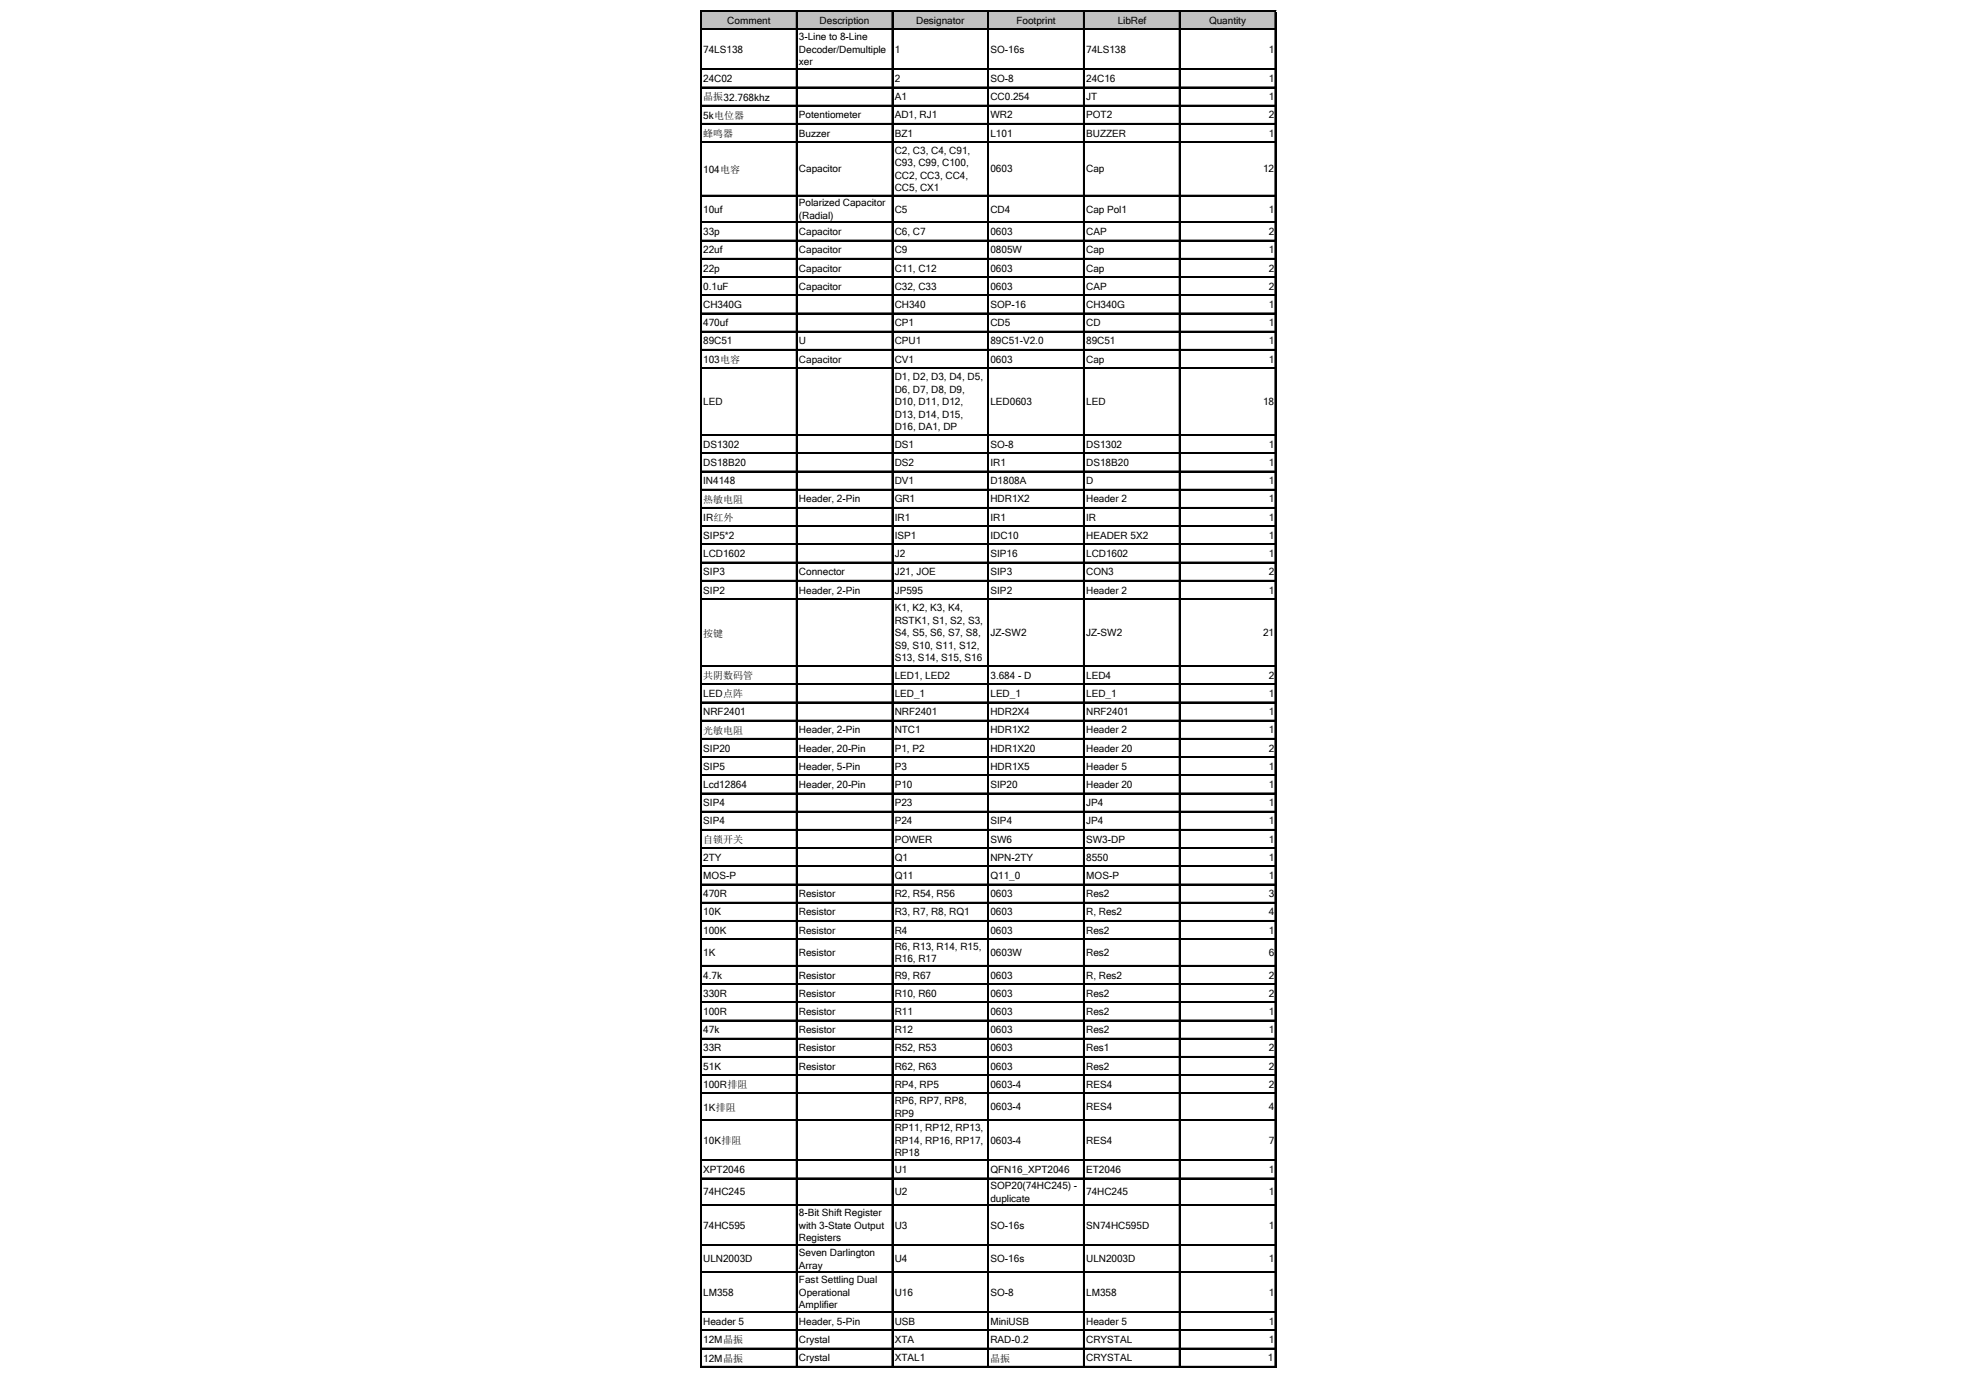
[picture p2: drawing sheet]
<svg xmlns="http://www.w3.org/2000/svg" width="297mm" height="210mm" viewBox="0 0 297 210" stroke-linecap="round" stroke-linejoin="round" font-family="sans-serif">
<defs><g id="words">
<g font-size="1.5">
<text x="109" y="3.5">Comment</text>
<text x="122.8" y="3.5">Description</text>
<text x="137.3" y="3.5">Designator</text>
<text x="152.3" y="3.5">Footprint</text>
<text x="167.5" y="3.5">LibRef</text>
<text x="181.2" y="3.5">Quantity</text>
<text x="105.4" y="7.9">74LS138</text>
<text x="119.7" y="6">3-Line to 8-Line</text>
<text x="119.7" y="7.9">Decoder/Demultiple</text>
<text x="119.7" y="9.8">xer</text>
<text x="134.1" y="7.9">1</text>
<text x="148.4" y="7.9">SO-16s</text>
<text x="162.8" y="7.9">74LS138</text>
<text x="190.2" y="7.9">1</text>
<text x="105.4" y="15.1">晶振32.768khz</text>
<text x="105.4" y="12.3">24C02</text>
<text x="105.4" y="17.8">5k电位器</text>
<text x="119.7" y="17.8">Potentiometer</text>
<text x="134.1" y="12.3">2</text>
<text x="134.1" y="15">A1</text>
<text x="134.1" y="17.8">AD1, RJ1</text>
<text x="148.4" y="12.3">SO-8</text>
<text x="148.4" y="15">CC0.254</text>
<text x="148.4" y="17.8">WR2</text>
<text x="162.8" y="12.3">24C16</text>
<text x="162.8" y="15">JT</text>
<text x="162.8" y="17.8">POT2</text>
<text x="190.2" y="12.3">1</text>
<text x="190.2" y="15">1</text>
<text x="190.2" y="17.8">2</text>
<text x="105.4" y="20.6">蜂鸣器</text>
<text x="119.7" y="20.5">Buzzer</text>
<text x="134.1" y="20.5">BZ1</text>
<text x="134.1" y="23">C2, C3, C4, C91,</text>
<text x="148.4" y="20.5">L101</text>
<text x="162.8" y="20.5">BUZZER</text>
<text x="190.2" y="20.5">1</text>
<text x="105.4" y="25.9">104电容</text>
<text x="119.7" y="25.9">Capacitor</text>
<text x="134.1" y="24.9">C93, C99, C100,</text>
<text x="134.1" y="26.8">CC2, CC3, CC4,</text>
<text x="134.1" y="28.7">CC5, CX1</text>
<text x="148.4" y="25.9">0603</text>
<text x="162.8" y="25.9">Cap</text>
<text x="189.3" y="25.9">12</text>
<text x="105.4" y="31.9">10uf</text>
<text x="105.4" y="35.3">33p</text>
<text x="119.7" y="30.9">Polarized Capacitor</text>
<text x="119.7" y="32.8">(Radial)</text>
<text x="119.7" y="35.3">Capacitor</text>
<text x="134.1" y="31.9">C5</text>
<text x="134.1" y="35.3">C6, C7</text>
<text x="148.4" y="31.9">CD4</text>
<text x="148.4" y="35.3">0603</text>
<text x="162.8" y="31.9">Cap Pol1</text>
<text x="162.8" y="35.3">CAP</text>
<text x="190.2" y="31.9">1</text>
<text x="190.2" y="35.3">2</text>
<text x="105.4" y="38">22uf</text>
<text x="105.4" y="40.7">22p</text>
<text x="119.7" y="38">Capacitor</text>
<text x="119.7" y="40.7">Capacitor</text>
<text x="134.1" y="38">C9</text>
<text x="134.1" y="40.7">C11, C12</text>
<text x="148.4" y="38">0805W</text>
<text x="148.4" y="40.7">0603</text>
<text x="162.8" y="38">Cap</text>
<text x="162.8" y="40.7">Cap</text>
<text x="190.2" y="38">1</text>
<text x="190.2" y="40.7">2</text>
<text x="105.4" y="43.4">0.1uF</text>
<text x="105.4" y="46.2">CH340G</text>
<text x="119.7" y="43.4">Capacitor</text>
<text x="134.1" y="43.4">C32, C33</text>
<text x="134.1" y="46.2">CH340</text>
<text x="148.4" y="43.4">0603</text>
<text x="148.4" y="46.2">SOP-16</text>
<text x="162.8" y="43.4">CAP</text>
<text x="162.8" y="46.2">CH340G</text>
<text x="190.2" y="43.4">2</text>
<text x="190.2" y="46.2">1</text>
<text x="105.4" y="48.9">470uf</text>
<text x="105.4" y="51.6">89C51</text>
<text x="119.7" y="51.6">U</text>
<text x="134.1" y="48.9">CP1</text>
<text x="134.1" y="51.6">CPU1</text>
<text x="148.4" y="48.9">CD5</text>
<text x="148.4" y="51.6">89C51-V2.0</text>
<text x="162.8" y="48.9">CD</text>
<text x="162.8" y="51.6">89C51</text>
<text x="190.2" y="48.9">1</text>
<text x="190.2" y="51.6">1</text>
<text x="105.4" y="54.4">103电容</text>
<text x="119.7" y="54.4">Capacitor</text>
<text x="134.1" y="54.4">CV1</text>
<text x="134.1" y="57">D1, D2, D3, D4, D5,</text>
<text x="134.1" y="58.9">D6, D7, D8, D9,</text>
<text x="148.4" y="54.4">0603</text>
<text x="162.8" y="54.4">Cap</text>
<text x="190.2" y="54.4">1</text>
<text x="105.4" y="60.7">LED</text>
<text x="134.1" y="60.7">D10, D11, D12,</text>
<text x="134.1" y="62.6">D13, D14, D15,</text>
<text x="134.1" y="64.5">D16, DA1, DP</text>
<text x="148.4" y="60.7">LED0603</text>
<text x="162.8" y="60.7">LED</text>
<text x="189.3" y="60.7">18</text>
<text x="105.4" y="67.1">DS1302</text>
<text x="105.4" y="69.9">DS18B20</text>
<text x="134.1" y="67.1">DS1</text>
<text x="134.1" y="69.9">DS2</text>
<text x="148.4" y="67.1">SO-8</text>
<text x="148.4" y="69.9">IR1</text>
<text x="162.8" y="67.1">DS1302</text>
<text x="162.8" y="69.9">DS18B20</text>
<text x="190.2" y="67.1">1</text>
<text x="190.2" y="69.9">1</text>
<text x="105.4" y="75.4">热敏电阻</text>
<text x="105.4" y="72.6">IN4148</text>
<text x="119.7" y="75.3">Header, 2-Pin</text>
<text x="134.1" y="72.6">DV1</text>
<text x="134.1" y="75.3">GR1</text>
<text x="148.4" y="72.6">D1808A</text>
<text x="148.4" y="75.3">HDR1X2</text>
<text x="162.8" y="72.6">D</text>
<text x="162.8" y="75.3">Header 2</text>
<text x="190.2" y="72.6">1</text>
<text x="190.2" y="75.3">1</text>
<text x="105.4" y="78.1">IR红外</text>
<text x="105.4" y="80.8">SIP5*2</text>
<text x="105.4" y="83.5">LCD1602</text>
<text x="134.1" y="78.1">IR1</text>
<text x="134.1" y="80.8">ISP1</text>
<text x="134.1" y="83.5">J2</text>
<text x="148.4" y="78.1">IR1</text>
<text x="148.4" y="80.8">IDC10</text>
<text x="148.4" y="83.5">SIP16</text>
<text x="162.8" y="78.1">IR</text>
<text x="162.8" y="80.8">HEADER 5X2</text>
<text x="162.8" y="83.5">LCD1602</text>
<text x="190.2" y="78.1">1</text>
<text x="190.2" y="80.8">1</text>
<text x="190.2" y="83.5">1</text>
<text x="105.4" y="86.3">SIP3</text>
<text x="105.4" y="89">SIP2</text>
<text x="119.7" y="86.3">Connector</text>
<text x="119.7" y="89">Header, 2-Pin</text>
<text x="134.1" y="86.3">J21, JOE</text>
<text x="134.1" y="89">JP595</text>
<text x="148.4" y="86.3">SIP3</text>
<text x="148.4" y="89">SIP2</text>
<text x="162.8" y="86.3">CON3</text>
<text x="162.8" y="89">Header 2</text>
<text x="190.2" y="86.3">2</text>
<text x="190.2" y="89">1</text>
<text x="105.4" y="95.5">按键</text>
<text x="134.1" y="91.6">K1, K2, K3, K4,</text>
<text x="134.1" y="93.5">RSTK1, S1, S2, S3,</text>
<text x="134.1" y="95.4">S4, S5, S6, S7, S8,</text>
<text x="148.4" y="95.4">JZ-SW2</text>
<text x="162.8" y="95.4">JZ-SW2</text>
<text x="189.3" y="95.4">21</text>
<text x="105.4" y="101.9">共阴数码管</text>
<text x="134.1" y="97.2">S9, S10, S11, S12,</text>
<text x="134.1" y="99.1">S13, S14, S15, S16</text>
<text x="134.1" y="101.8">LED1, LED2</text>
<text x="148.4" y="101.8">3.684 - D</text>
<text x="162.8" y="101.8">LED4</text>
<text x="190.2" y="101.8">2</text>
<text x="105.4" y="104.5">LED点阵</text>
<text x="105.4" y="107.2">NRF2401</text>
<text x="134.1" y="104.5">LED_1</text>
<text x="134.1" y="107.2">NRF2401</text>
<text x="148.4" y="104.5">LED_1</text>
<text x="148.4" y="107.2">HDR2X4</text>
<text x="162.8" y="104.5">LED_1</text>
<text x="162.8" y="107.2">NRF2401</text>
<text x="190.2" y="104.5">1</text>
<text x="190.2" y="107.2">1</text>
<text x="105.4" y="110.1">光敏电阻</text>
<text x="105.4" y="112.7">SIP20</text>
<text x="119.7" y="110">Header, 2-Pin</text>
<text x="119.7" y="112.7">Header, 20-Pin</text>
<text x="134.1" y="110">NTC1</text>
<text x="134.1" y="112.7">P1, P2</text>
<text x="148.4" y="110">HDR1X2</text>
<text x="148.4" y="112.7">HDR1X20</text>
<text x="162.8" y="110">Header 2</text>
<text x="162.8" y="112.7">Header 20</text>
<text x="190.2" y="110">1</text>
<text x="190.2" y="112.7">2</text>
<text x="105.4" y="115.4">SIP5</text>
<text x="105.4" y="118.1">Lcd12864</text>
<text x="119.7" y="115.4">Header, 5-Pin</text>
<text x="119.7" y="118.1">Header, 20-Pin</text>
<text x="134.1" y="115.4">P3</text>
<text x="134.1" y="118.1">P10</text>
<text x="148.4" y="115.4">HDR1X5</text>
<text x="148.4" y="118.1">SIP20</text>
<text x="162.8" y="115.4">Header 5</text>
<text x="162.8" y="118.1">Header 20</text>
<text x="190.2" y="115.4">1</text>
<text x="190.2" y="118.1">1</text>
<text x="105.4" y="120.9">SIP4</text>
<text x="105.4" y="123.6">SIP4</text>
<text x="134.1" y="120.9">P23</text>
<text x="134.1" y="123.6">P24</text>
<text x="148.4" y="123.6">SIP4</text>
<text x="162.8" y="120.9">JP4</text>
<text x="162.8" y="123.6">JP4</text>
<text x="190.2" y="120.9">1</text>
<text x="190.2" y="123.6">1</text>
<text x="105.4" y="126.4">自锁开关</text>
<text x="105.4" y="129.1">2TY</text>
<text x="105.4" y="131.8">MOS-P</text>
<text x="134.1" y="126.3">POWER</text>
<text x="134.1" y="129.1">Q1</text>
<text x="134.1" y="131.8">Q11</text>
<text x="148.4" y="126.3">SW6</text>
<text x="148.4" y="129.1">NPN-2TY</text>
<text x="148.4" y="131.8">Q11_0</text>
<text x="162.8" y="126.3">SW3-DP</text>
<text x="162.8" y="129.1">8550</text>
<text x="162.8" y="131.8">MOS-P</text>
<text x="190.2" y="126.3">1</text>
<text x="190.2" y="129.1">1</text>
<text x="190.2" y="131.8">1</text>
<text x="105.4" y="134.5">470R</text>
<text x="105.4" y="137.3">10K</text>
<text x="119.7" y="134.5">Resistor</text>
<text x="119.7" y="137.3">Resistor</text>
<text x="134.1" y="134.5">R2, R54, R56</text>
<text x="134.1" y="137.3">R3, R7, R8, RQ1</text>
<text x="148.4" y="134.5">0603</text>
<text x="148.4" y="137.3">0603</text>
<text x="162.8" y="134.5">Res2</text>
<text x="162.8" y="137.3">R, Res2</text>
<text x="190.2" y="134.5">3</text>
<text x="190.2" y="137.3">4</text>
<text x="105.4" y="140">100K</text>
<text x="105.4" y="143.3">1K</text>
<text x="119.7" y="140">Resistor</text>
<text x="119.7" y="143.3">Resistor</text>
<text x="134.1" y="140">R4</text>
<text x="134.1" y="142.4">R6, R13, R14, R15,</text>
<text x="148.4" y="140">0603</text>
<text x="148.4" y="143.3">0603W</text>
<text x="162.8" y="140">Res2</text>
<text x="162.8" y="143.3">Res2</text>
<text x="190.2" y="140">1</text>
<text x="190.2" y="143.3">6</text>
<text x="105.4" y="146.7">4.7k</text>
<text x="105.4" y="149.5">330R</text>
<text x="119.7" y="146.7">Resistor</text>
<text x="119.7" y="149.5">Resistor</text>
<text x="134.1" y="144.3">R16, R17</text>
<text x="134.1" y="146.7">R9, R67</text>
<text x="134.1" y="149.5">R10, R60</text>
<text x="148.4" y="146.7">0603</text>
<text x="148.4" y="149.5">0603</text>
<text x="162.8" y="146.7">R, Res2</text>
<text x="162.8" y="149.5">Res2</text>
<text x="190.2" y="146.7">2</text>
<text x="190.2" y="149.5">2</text>
<text x="105.4" y="152.2">100R</text>
<text x="105.4" y="154.9">47k</text>
<text x="119.7" y="152.2">Resistor</text>
<text x="119.7" y="154.9">Resistor</text>
<text x="134.1" y="152.2">R11</text>
<text x="134.1" y="154.9">R12</text>
<text x="148.4" y="152.2">0603</text>
<text x="148.4" y="154.9">0603</text>
<text x="162.8" y="152.2">Res2</text>
<text x="162.8" y="154.9">Res2</text>
<text x="190.2" y="152.2">1</text>
<text x="190.2" y="154.9">1</text>
<text x="105.4" y="157.6">33R</text>
<text x="105.4" y="160.4">51K</text>
<text x="119.7" y="157.6">Resistor</text>
<text x="119.7" y="160.4">Resistor</text>
<text x="134.1" y="157.6">R52, R53</text>
<text x="134.1" y="160.4">R62, R63</text>
<text x="148.4" y="157.6">0603</text>
<text x="148.4" y="160.4">0603</text>
<text x="162.8" y="157.6">Res1</text>
<text x="162.8" y="160.4">Res2</text>
<text x="190.2" y="157.6">2</text>
<text x="190.2" y="160.4">2</text>
<text x="105.4" y="163.2">100R排阻</text>
<text x="105.4" y="166.5">1K排阻</text>
<text x="134.1" y="163.1">RP4, RP5</text>
<text x="134.1" y="165.5">RP6, RP7, RP8,</text>
<text x="134.1" y="167.4">RP9</text>
<text x="148.4" y="163.1">0603-4</text>
<text x="148.4" y="166.5">0603-4</text>
<text x="162.8" y="163.1">RES4</text>
<text x="162.8" y="166.5">RES4</text>
<text x="190.2" y="163.1">2</text>
<text x="190.2" y="166.5">4</text>
<text x="105.4" y="171.5">10K排阻</text>
<text x="134.1" y="169.6">RP11, RP12, RP13,</text>
<text x="134.1" y="171.5">RP14, RP16, RP17,</text>
<text x="134.1" y="173.4">RP18</text>
<text x="148.4" y="171.5">0603-4</text>
<text x="162.8" y="171.5">RES4</text>
<text x="190.2" y="171.5">7</text>
<text x="105.4" y="175.9">XPT2046</text>
<text x="105.4" y="179.2">74HC245</text>
<text x="134.1" y="175.9">U1</text>
<text x="134.1" y="179.2">U2</text>
<text x="148.4" y="175.9">QFN16_XPT2046</text>
<text x="148.4" y="178.3">SOP20(74HC245) -</text>
<text x="162.8" y="175.9">ET2046</text>
<text x="162.8" y="179.2">74HC245</text>
<text x="190.2" y="175.9">1</text>
<text x="190.2" y="179.2">1</text>
<text x="105.4" y="184.2">74HC595</text>
<text x="119.7" y="182.4">8-Bit Shift Register</text>
<text x="119.7" y="184.2">with 3-State Output</text>
<text x="134.1" y="184.2">U3</text>
<text x="148.4" y="180.2">duplicate</text>
<text x="148.4" y="184.2">SO-16s</text>
<text x="162.8" y="184.2">SN74HC595D</text>
<text x="190.2" y="184.2">1</text>
<text x="105.4" y="189.2">ULN2003D</text>
<text x="119.7" y="186.1">Registers</text>
<text x="119.7" y="188.3">Seven Darlington</text>
<text x="119.7" y="190.2">Array</text>
<text x="134.1" y="189.2">U4</text>
<text x="148.4" y="189.2">SO-16s</text>
<text x="162.8" y="189.2">ULN2003D</text>
<text x="190.2" y="189.2">1</text>
<text x="105.4" y="194.3">LM358</text>
<text x="119.7" y="192.4">Fast Settling Dual</text>
<text x="119.7" y="194.3">Operational</text>
<text x="119.7" y="196.1">Amplifier</text>
<text x="134.1" y="194.3">U16</text>
<text x="148.4" y="194.3">SO-8</text>
<text x="162.8" y="194.3">LM358</text>
<text x="190.2" y="194.3">1</text>
<text x="105.4" y="198.6">Header 5</text>
<text x="105.4" y="201.4">12M晶振</text>
<text x="119.7" y="198.6">Header, 5-Pin</text>
<text x="119.7" y="201.4">Crystal</text>
<text x="134.1" y="198.6">USB</text>
<text x="134.1" y="201.4">XTA</text>
<text x="148.4" y="198.6">MiniUSB</text>
<text x="148.4" y="201.4">RAD-0.2</text>
<text x="162.8" y="198.6">Header 5</text>
<text x="162.8" y="201.4">CRYSTAL</text>
<text x="190.2" y="198.6">1</text>
<text x="190.2" y="201.4">1</text>
<text x="105.4" y="204.2">12M晶振</text>
<text x="119.7" y="204.1">Crystal</text>
<text x="134.1" y="204.1">XTAL1</text>
<text x="148.4" y="204.2">晶振</text>
<text x="162.8" y="204.1">CRYSTAL</text>
<text x="190" y="204.1">1</text>
</g>
</g></defs>
<path d="M105.1 1.6h86.1v2.8h-86.1z" fill="#c0c0c0"/>
<g fill="none" stroke="#000" stroke-width=".15">
<path d="M105 1.6v203.4M105.2 1.6h86.1M105.2 4.3h86.1M105.2 10.3h86.1M105.2 13h86.1M105.2 15.8h86.1M105.2 18.5h86.1M119.3 1.7v203.3M133.7 1.7v203.3M148 1.7v203.3M162.4 1.7v203.3M176.7 1.7v203.3"/>
<path d="M191.1 1.7v203.3M105.2 21.2h86.1M105.2 29.3h86.1M105.2 33.3h86.1M105.2 36h86.1M105.2 38.7h86.1M105.2 41.5h86.1M105.2 44.2h86.1M105.2 46.9h86.1M105.2 49.7h86.1M105.2 52.4h86.1M105.2 55.1h86.1"/>
<path d="M105.2 65.2h86.1M105.2 67.9h86.1M105.2 70.6h86.1M105.2 73.4h86.1M105.2 76.1h86.1M105.2 78.8h86.1M105.2 81.5h86.1M105.2 84.3h86.1M105.2 87h86.1M105.2 89.7h86.1M105.2 99.8h86.1M105.2 102.5h86.1"/>
<path d="M105.2 105.2h86.1M105.2 108h86.1M105.2 110.7h86.1M105.2 113.4h86.1M105.2 116.2h86.1M105.2 118.9h86.1M105.2 121.6h86.1M105.2 124.4h86.1M105.2 127.1h86.1M105.2 129.8h86.1M105.2 132.5h86.1M105.2 135.3h86.1"/>
<path d="M105.2 138h86.1M105.2 140.7h86.1M105.2 144.7h86.1M105.2 147.5h86.1M105.2 150.2h86.1M105.2 152.9h86.1M105.2 155.7h86.1M105.2 158.4h86.1M105.2 161.1h86.1M105.2 163.9h86.1M105.2 167.9h86.1M105.2 173.9h86.1"/>
<path d="M105.2 176.6h86.1M105.2 180.6h86.1M105.2 186.6h86.1M105.2 190.6h86.1M105.2 196.7h86.1M105.2 199.4h86.1M105.2 202.1h86.1M105.2 204.9h86.1"/>
</g>
<g fill="none" stroke="#000" stroke-width=".18">
<path d="M105.1 1.6v203.4M105.2 1.6h86.1M105.2 4.4h86.1M105.2 10.4h86.1M105.2 13.1h86.1M105.2 15.9h86.1M105.2 18.6h86.1M119.4 1.7v203.3M133.8 1.7v203.3M148.1 1.7v203.3M162.5 1.7v203.3M176.8 1.7v203.3"/>
<path d="M191.2 1.7v203.3M105.2 21.3h86.1M105.2 29.4h86.1M105.2 33.4h86.1M105.2 36.1h86.1M105.2 38.8h86.1M105.2 41.6h86.1M105.2 44.3h86.1M105.2 47h86.1M105.2 49.7h86.1M105.2 52.5h86.1M105.2 55.2h86.1"/>
<path d="M105.2 65.2h86.1M105.2 68h86.1M105.2 70.7h86.1M105.2 73.4h86.1M105.2 76.2h86.1M105.2 78.9h86.1M105.2 81.6h86.1M105.2 84.4h86.1M105.2 87.1h86.1M105.2 89.8h86.1M105.2 99.9h86.1M105.2 102.6h86.1"/>
<path d="M105.2 105.3h86.1M105.2 108.1h86.1M105.2 110.8h86.1M105.2 113.5h86.1M105.2 116.3h86.1M105.2 119h86.1M105.2 121.7h86.1M105.2 124.4h86.1M105.2 127.2h86.1M105.2 129.9h86.1M105.2 132.6h86.1M105.2 135.4h86.1"/>
<path d="M105.2 138.1h86.1M105.2 140.8h86.1M105.2 144.8h86.1M105.2 147.6h86.1M105.2 150.3h86.1M105.2 153h86.1M105.2 155.8h86.1M105.2 158.5h86.1M105.2 161.2h86.1M105.2 163.9h86.1M105.2 167.9h86.1M105.2 174h86.1"/>
<path d="M105.2 176.7h86.1M105.2 180.7h86.1M105.2 186.7h86.1M105.2 190.7h86.1M105.2 196.7h86.1M105.2 199.5h86.1M105.2 202.2h86.1M105.2 204.9h86.1"/>
</g>
<use href="#words"/>
</svg>
